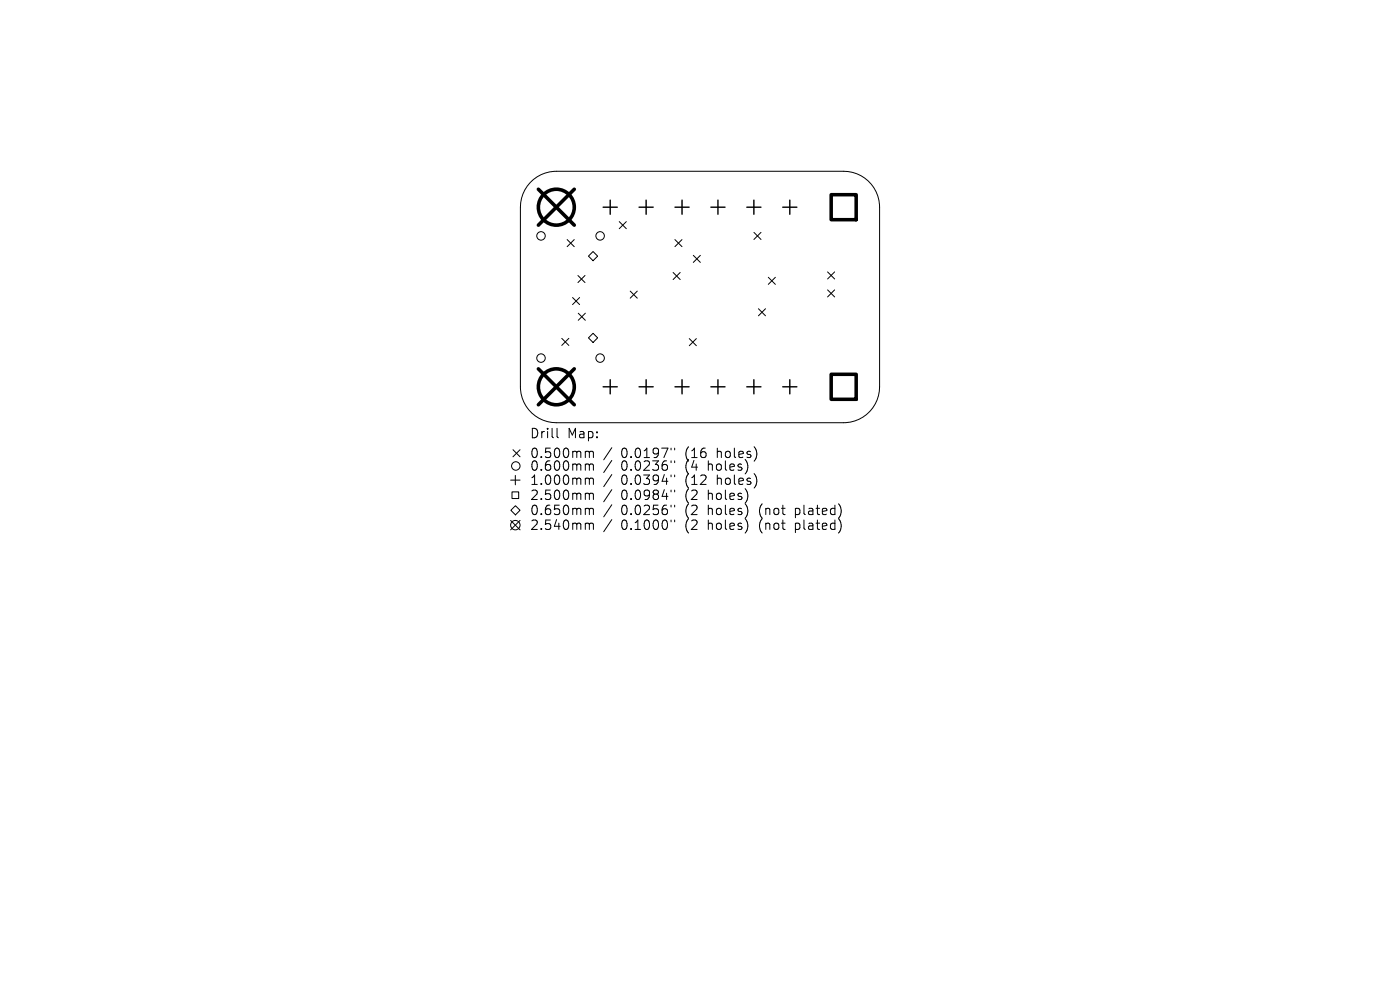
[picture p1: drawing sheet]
<svg xmlns="http://www.w3.org/2000/svg" width="297mm" height="210mm" viewBox="0 0 297 210" stroke-linecap="round" stroke-linejoin="round" font-family="sans-serif">
<defs><g id="words">
<g font-size="2.8">
<text x="112.3" y="93.2">Drill</text>
<text x="120.3" y="93.2">Map:</text>
<text x="112.3" y="97.4">0.500mm</text>
<text x="112.3" y="100.1">0.600mm</text>
<text x="131.8" y="97.4">0.0197&quot;</text>
<text x="131.8" y="100.1">0.0236&quot;</text>
<text x="145.5" y="97.4">(16</text>
<text x="145.5" y="100.1">(4</text>
<text x="150.5" y="100.1">holes)</text>
<text x="152.4" y="97.4">holes)</text>
<text x="112.3" y="103.1">1.000mm</text>
<text x="112.3" y="106.3">2.500mm</text>
<text x="131.8" y="103.1">0.0394&quot;</text>
<text x="131.8" y="106.3">0.0984&quot;</text>
<text x="145.5" y="103.1">(12</text>
<text x="145.5" y="106.3">(2</text>
<text x="150.5" y="106.3">holes)</text>
<text x="152.4" y="103.1">holes)</text>
<text x="112.3" y="109.5">0.650mm</text>
<text x="112.3" y="112.7">2.540mm</text>
<text x="131.8" y="109.5">0.0256&quot;</text>
<text x="131.8" y="112.7">0.1000&quot;</text>
<text x="145.5" y="109.5">(2</text>
<text x="145.5" y="112.7">(2</text>
<text x="150.5" y="109.5">holes)</text>
<text x="150.5" y="112.7">holes)</text>
<text x="161.5" y="109.5">(not</text>
<text x="161.5" y="112.7">(not</text>
<text x="169.3" y="109.5">plated)</text>
<text x="169.3" y="112.7">plated)</text>
</g>
</g></defs>
<g fill="none" stroke="#000" stroke-width=".21">
<path d="M112.5 38.7a7.6 7.6 0 0 1 5.5-2.4h61a7.6 7.6 0 0 1 7.6 7.7v38.1a7.6 7.6 0 0 1-7.6 7.6h-61a7.6 7.6 0 0 1-7.6-7.6v-38.1a7.6 7.6 0 0 1 2.1-5.3zM120.3 50.8l1.5 1.5M121.8 50.8l-1.5 1.5M122.6 58.4l1.5 1.5M124.1 58.4l-1.5 1.5M124.8 54.3l1-.9 1 .9-1 1zM131.4 47l1.5 1.5M132.9 47l-1.5 1.5M142.8 57.8l1.5 1.5M143.2 50.8l1.5 1.5M144.3 57.8l-1.5 1.5M144.7 50.8l-1.5 1.5"/>
<path d="M147.1 54.2l1.5 1.5M148.6 54.2l-1.5 1.5M159.9 49.3l1.5 1.5M161.4 49.3l-1.5 1.5M163 58.8l1.5 1.5M164.5 58.8l-1.5 1.5M175.6 57.7l1.5 1.5M177.1 57.7l-1.5 1.5M119.2 71.8l1.5 1.5M120.7 71.8l-1.5 1.5M121.5 63.1l1.5 1.5M122.7 66.4l1.5 1.5"/>
<path d="M123 63.1l-1.5 1.5M124.2 66.4l-1.5 1.5M125.8 70.7l1 1-1 .9-1-.9zM133.7 61.8l1.5 1.5M135.2 61.8l-1.5 1.5M146.2 71.8l1.5 1.5M147.7 71.8l-1.5 1.5M160.9 65.5l1.5 1.5M162.4 65.5l-1.5 1.5M175.6 61.5l1.5 1.5M177.1 61.5l-1.5 1.5M108.8 95.4l1.5 1.5"/>
<path d="M110.3 95.4l-1.5 1.5M118.2 90.9v1.7l.3 .3M124.5 95.7l.4 .1 .1 .2M124.5 98.4h.2l.3 .3M125 96l.3-.3 .5 .1 .1 1.3M125 96v1.1M125 98.7v1.1M125 98.7l.3-.3 .5 .1 .1 1.3M129.8 95l-1.7 2.5M129.8 97.7l-1.7 2.5M142.4 95.1v.3M142.4 97.8v.3"/>
<path d="M143.1 95.1v.3M143.1 97.8v.3M108.3 101.8h2M108.3 110.4l2 2M108.6 104.3h1.4v1.5h-1.4zM109.3 100.8v2M109.4 107.3l.9 .9-.9 1-1-1zM110.3 110.4l-2 2M124.5 101.4l.4 .1 .1 .2M124.5 104.6l.4 .1 .1 .2M124.5 107.8l.4 .1 .1 .2M124.5 111h.2l.3 .3"/>
<path d="M125 108.1l.3-.3 .5 .1 .1 1.3M125 101.7v1.1M125 104.9v1.1M125 108.1v1.1M125 111.3v1M125 101.7l.3-.3 .5 .1 .1 1.3M125 104.9l.3-.3 .5 .1 .1 1.3M125 111.3l.3-.3 .5 .1 .1 1.2M129.8 100.7l-1.7 2.5M129.8 103.9l-1.7 2.5M129.8 107.1l-1.7 2.5M129.8 110.2l-1.7 2.6"/>
<path d="M142.4 100.8v.3M142.4 104v.3M142.4 107.2v.3M142.4 110.3v.4M143.1 100.8v.3M143.1 104v.3M143.1 107.2v.3M143.1 110.3v.4"/>
<circle cx="114.8" cy="50" r=".9"/>
<circle cx="127.3" cy="50" r=".9"/>
<circle cx="114.8" cy="76" r=".9"/>
<circle cx="127.3" cy="76" r=".9"/>
<circle cx="109.4" cy="98.8" r=".9"/>
<circle cx="109.3" cy="111.4" r="1"/>
</g>
<g fill="none" stroke="#000" stroke-width=".3">
<path d="M128 44h3M129.5 42.5v3M135.6 44h3M137.1 42.5v3M143.2 44h3M144.7 42.5v3M150.8 44h3M152.3 42.5v3M158.4 44h3M159.9 42.5v3M166.1 44h3M167.6 42.5v3"/>
<path d="M128 82.1h3M129.5 80.6v3M135.6 82.1h3M137.1 80.6v3M143.2 82.1h3M144.7 80.6v3M150.8 82.1h3M152.3 80.6v3M158.4 82.1h3M159.9 80.6v3M166.1 82.1h3M167.6 80.6v3"/>
</g>
<path d="M176.3 41.3h5.3v5.3h-5.3zM176.3 79.4h5.3v5.3h-5.3z" fill="none" stroke="#000" stroke-width=".75"/>
<g fill="none" stroke="#000" stroke-width=".76">
<path d="M114.2 40.1l7.6 7.7M121.8 40.1l-7.6 7.7M114.2 78.2l7.6 7.7M121.8 78.2l-7.6 7.7"/>
<circle cx="118" cy="44" r="3.8"/>
<circle cx="118" cy="82.1" r="3.8"/>
</g>
<use href="#words"/>
</svg>
